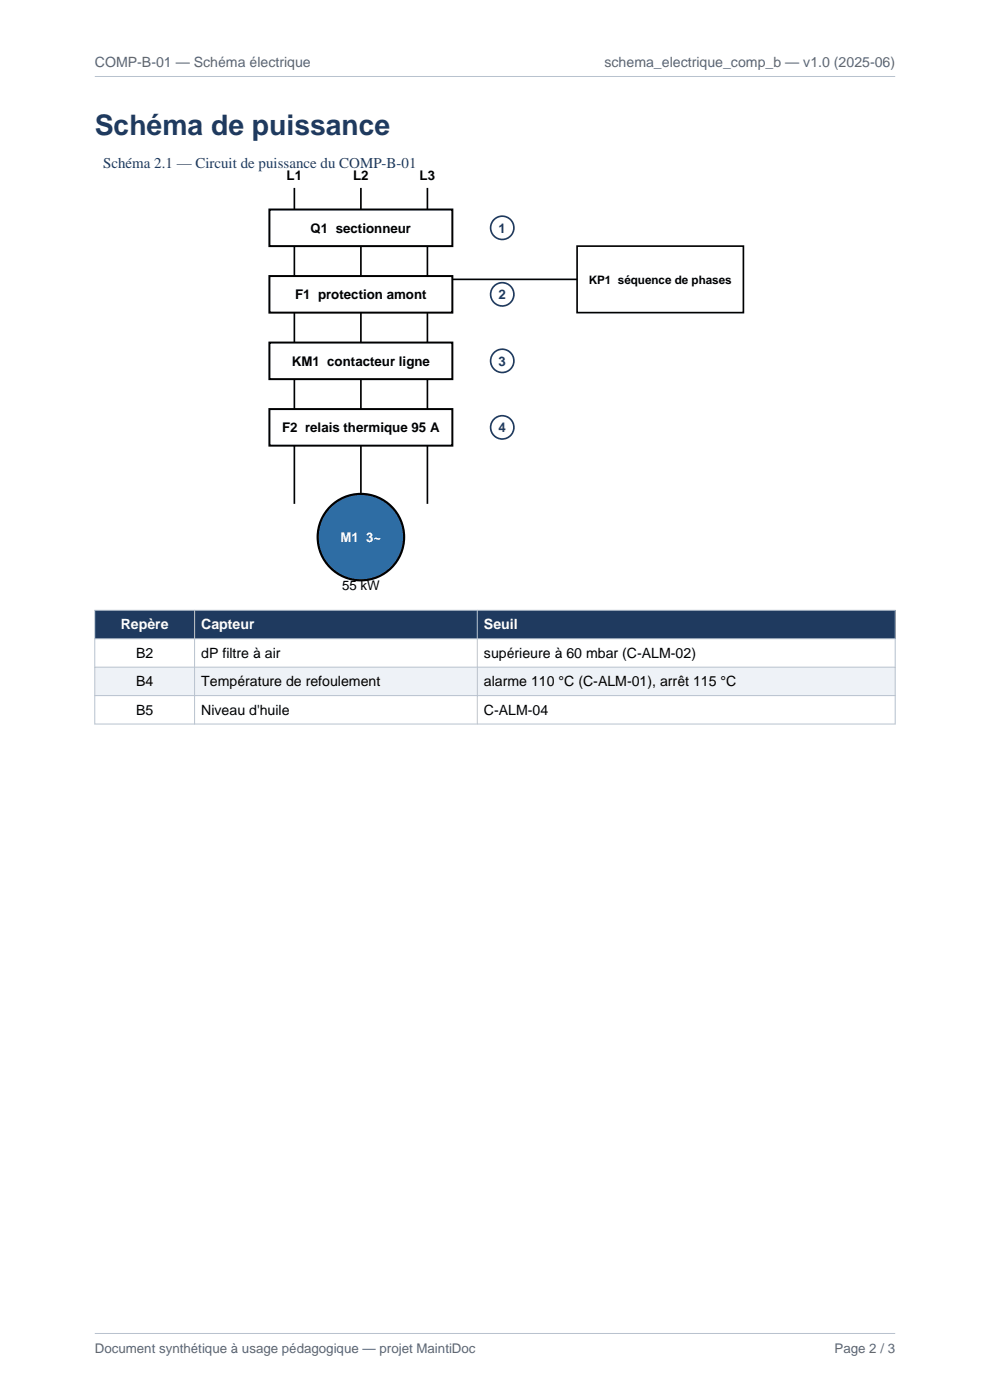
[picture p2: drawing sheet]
<svg xmlns="http://www.w3.org/2000/svg" width="210mm" height="297mm" viewBox="0 0 210 297" stroke-linecap="round" stroke-linejoin="round" font-family="sans-serif">
<defs><g id="words">
<text font-size="6" fill="#1f3a5f" x="20.1" y="28.6">Schéma de puissance</text>
<text font-size="3.2" fill="#1f3a5f" x="21.9" y="35.6">Schéma 2.1 — Circuit de puissance du COMP-B-01</text>
<g font-size="3" fill="#5b6573">
<text x="20.1" y="14.1">COMP-B-01 — Schéma électrique</text>
<text x="128.2" y="14.1">schema_electrique_comp_b — v1.0 (2025-06)</text>
</g>
<g font-size="3" fill="#fff">
<text x="25.6" y="133.5">Repère</text>
<text x="42.7" y="133.5">Capteur</text>
<text x="102.7" y="133.5">Seuil</text>
</g>
<g font-size="3">
<text x="28.9" y="139.6">B2</text>
<text x="42.7" y="139.6">dP filtre à air</text>
<text x="102.7" y="139.6">supérieure à 60 mbar (C-ALM-02)</text>
<text x="28.9" y="145.6">B4</text>
<text x="42.7" y="145.6">Température de refoulement</text>
<text x="102.7" y="145.6">alarme 110 °C (C-ALM-01), arrêt 115 °C</text>
<text x="28.9" y="151.6">B5</text>
<text x="42.7" y="151.6">Niveau d'huile</text>
<text x="102.7" y="151.6">C-ALM-04</text>
</g>
<g font-size="2.8">
<text x="60.8" y="38.1">L1</text>
<text x="74.9" y="38.1">L2</text>
<text x="89" y="38.1">L3</text>
<text x="65.9" y="49.4">Q1 sectionneur</text>
<text x="62.6" y="63.5">F1 protection amont</text>
<text x="61.9" y="77.6">KM1 contacteur ligne</text>
<text x="59.8" y="91.7">F2 relais thermique 95 A</text>
<text x="72.6" y="125.2">55 kW</text>
</g>
<g font-size="2.8" fill="#1f3a5f">
<text x="105.8" y="49.4">1</text>
<text x="105.8" y="63.5">2</text>
<text x="105.8" y="77.6">3</text>
<text x="105.8" y="91.7">4</text>
</g>
<text font-size="2.8" fill="#fff" x="72.2" y="115">M1 3~</text>
<g font-size="2.8" fill="#5b6573">
<text x="20.1" y="287.1">Document synthétique à usage pédagogique — projet MaintiDoc</text>
<text x="177" y="287.1">Page 2 / 3</text>
</g>
<text font-size="2.5" x="124.9" y="60.3">KP1 séquence de phases</text>
</g></defs>
<path d="M20.1 16.2h169.8M20.1 282.9h169.8" fill="none" stroke="#b8c2ce" stroke-width=".21"/>
<path d="M62.4 39.9v67M76.6 39.9v67M90.7 39.9v67" fill="none" stroke="#000" stroke-width=".35"/>
<g fill="#fff" stroke="#000" stroke-width=".42">
<path d="M57.1 44.4h38.9v7.8h-38.9z" fill-rule="evenodd"/>
<path d="M57.1 58.6h38.9v7.7h-38.9z" fill-rule="evenodd"/>
<path d="M57.1 72.7h38.9v7.7h-38.9z" fill-rule="evenodd"/>
<path d="M57.1 86.8h38.9v7.7h-38.9z" fill-rule="evenodd"/>
</g>
<circle cx="76.6" cy="113.9" r="9.2" fill="#2e6da4" stroke="#000" stroke-width=".46"/>
<path d="M122.4 52.2h35.3v14.1h-35.3z" fill-rule="evenodd" fill="#fff" stroke="#000" stroke-width=".35"/>
<path d="M96 59.3h26.4" fill="none" stroke="#000" stroke-width=".35"/>
<g fill="#fff" stroke="#1f3a5f" stroke-width=".35">
<circle cx="106.5" cy="48.3" r="2.47"/>
<circle cx="106.5" cy="62.4" r="2.47"/>
<circle cx="106.5" cy="76.6" r="2.47"/>
<circle cx="106.5" cy="90.7" r="2.47"/>
</g>
<path d="M20.1 129.5h169.8v6h-169.8z" fill-rule="evenodd" fill="#1f3a5f"/>
<path d="M20.1 141.5h169.8v6.1h-169.8z" fill-rule="evenodd" fill="#eef2f7"/>
<path d="M20.1 129.5h169.8v24.1h-169.8zM20.1 135.5h169.8M41.3 129.5v24.1M101.2 129.5v24.1M20.1 141.5h169.8M20.1 147.6h169.8" fill="none" stroke="#b8c2ce" stroke-width=".21"/>
<use href="#words"/>
</svg>
